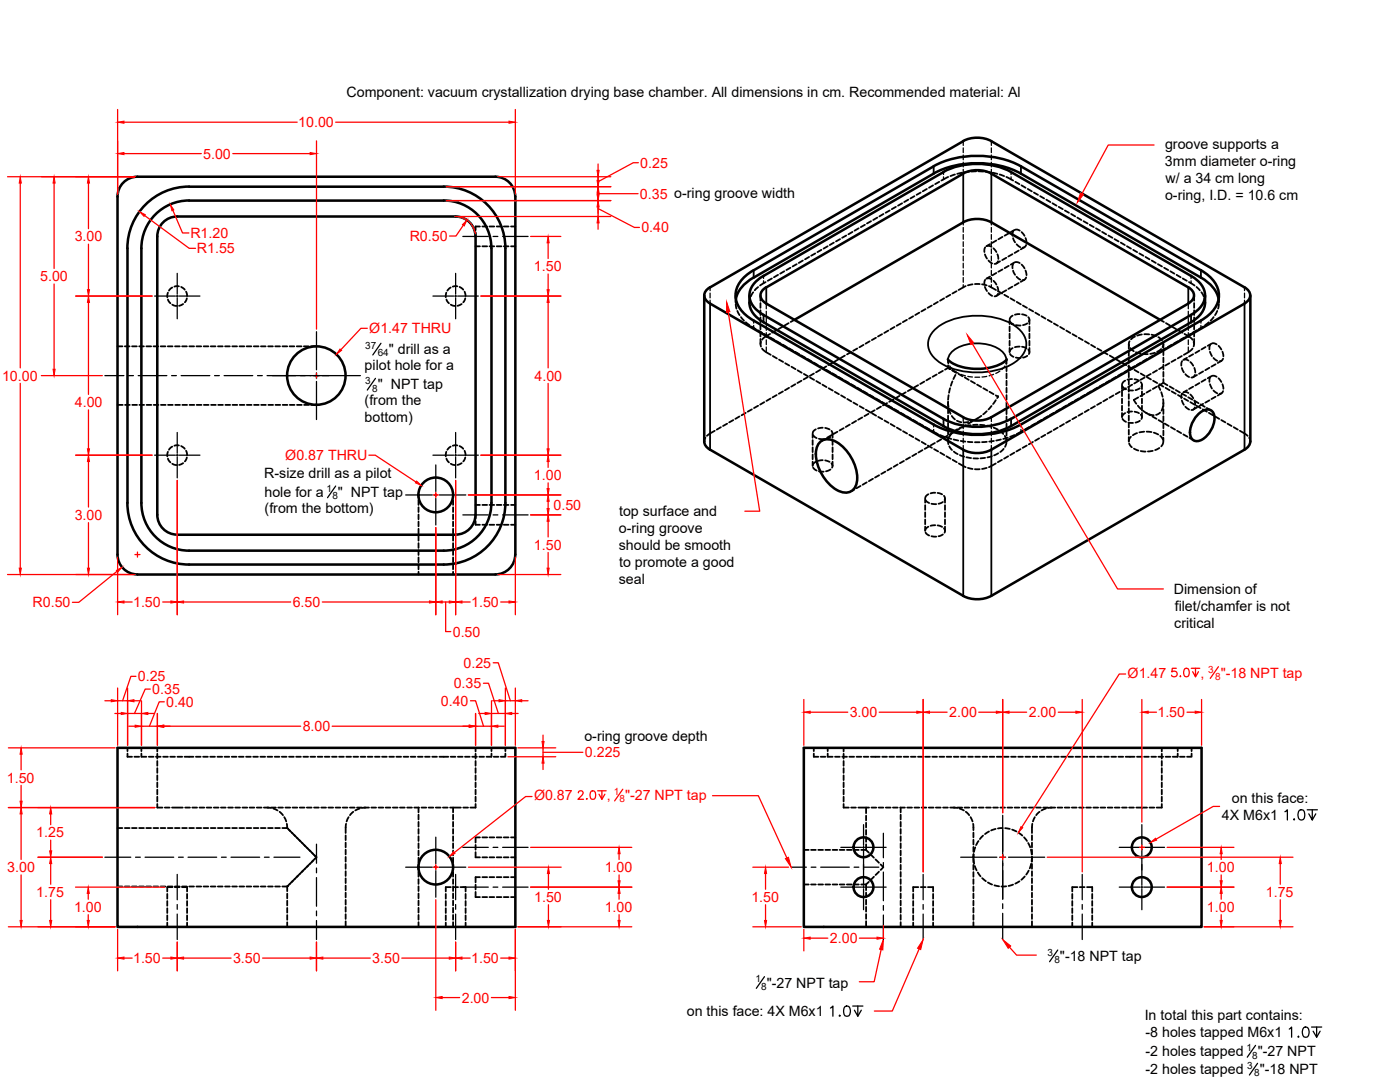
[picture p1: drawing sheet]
<svg xmlns="http://www.w3.org/2000/svg" width="279mm" height="216mm" viewBox="0 0 279 216" stroke-linecap="round" stroke-linejoin="round" font-family="sans-serif">
<defs><g id="words">
<g font-size="2.8">
<text x="69.2" y="19.3">Component: vacuum crystallization drying base chamber. All dimensions in cm. Recommended material: Al</text>
<text x="232.5" y="29.7">groove supports a</text>
<text x="232.5" y="33">3mm diameter o-ring</text>
<text x="232.5" y="39.9">o-ring, I.D. = 10.6 cm</text>
<text x="232.6" y="36.5">w/ a 34 cm long</text>
<text x="77.6" y="70.7">&quot; drill as a</text>
<text x="72.8" y="73.9">pilot hole for a</text>
<text x="75.4" y="77.7">&quot; NPT tap</text>
<text x="72.8" y="80.9">(from the</text>
<text x="72.8" y="84.3">bottom)</text>
<text x="52.7" y="95.4">R-size drill as a pilot</text>
<text x="52.8" y="99.2">hole for a</text>
<text x="67.4" y="99.2">&quot; NPT tap</text>
<text x="52.8" y="102.3">(from the bottom)</text>
<text x="123.5" y="106.4">o-ring groove</text>
<text x="123.5" y="103">top surface and</text>
<text x="123.5" y="109.8">should be smooth</text>
<text x="123.5" y="113.2">to promote a good</text>
<text x="123.5" y="116.6">seal</text>
<text x="234.3" y="118.6">Dimension of</text>
<text x="234.4" y="125.4">critical</text>
<text x="234.4" y="122">filet/chamfer is not</text>
<text x="116.6" y="147.9">o-ring groove depth</text>
<text x="245.8" y="160.2">on this face:</text>
<text x="243.9" y="163.6">4X M6x1</text>
<text x="211.5" y="191.7">&quot;-18 NPT tap</text>
<text x="153" y="197.1">&quot;-27 NPT tap</text>
<text x="137.1" y="202.8">on this face: 4X M6x1</text>
<text x="228.5" y="203.6">In total this part contains:</text>
<text x="228.6" y="207">-8 holes tapped M6x1</text>
<text x="228.6" y="210.8">-2 holes tapped</text>
<text x="228.6" y="214.4">-2 holes tapped</text>
<text x="251" y="210.8">&quot;-27 NPT</text>
<text x="251.4" y="214.4">&quot;-18 NPT</text>
</g>
<g font-size="2.8" fill="#f00">
<text x="59.5" y="25.4">10.00</text>
<text x="40.6" y="31.6">5.00</text>
<text x="127.8" y="33.5">0.25</text>
<text x="127.7" y="39.6">0.35 o-ring groove width</text>
<text x="38" y="47.5">R1.20</text>
<text x="128" y="46.4">0.40</text>
<text x="14.9" y="48.2">3.00</text>
<text x="39.3" y="50.5">R1.55</text>
<text x="81.8" y="48.1">R0.50</text>
<text x="8" y="56.1">5.00</text>
<text x="106.6" y="54.1">1.50</text>
<text x="73.7" y="66.5">Ø1.47 THRU</text>
<text x=".4" y="75.9">10.00</text>
<text x="106.7" y="75.9">4.00</text>
<text x="14.9" y="81.2">4.00</text>
<text x="56.9" y="91.8">Ø0.87 THRU</text>
<text x="106.6" y="95.8">1.00</text>
<text x="110.5" y="101.7">0.50</text>
<text x="14.9" y="103.7">3.00</text>
<text x="106.6" y="109.7">1.50</text>
<text x="6.5" y="121.2">R0.50</text>
<text x="26.6" y="121.1">1.50</text>
<text x="58.4" y="121.1">6.50</text>
<text x="94" y="121.1">1.50</text>
<text x="90.4" y="127">0.50</text>
<text x="27.5" y="136">0.25</text>
<text x="90.6" y="137.4">0.35</text>
<text x="92.5" y="133.2">0.25</text>
<text x="225" y="135.2">Ø1.47</text>
<text x="239.6" y="135.2">,</text>
<text x="243.6" y="135.2">&quot;-18 NPT tap</text>
<text x="30.4" y="138.5">0.35</text>
<text x="33.2" y="141.1">0.40</text>
<text x="88" y="140.8">0.40</text>
<text x="169.6" y="143.1">3.00</text>
<text x="189.4" y="143.1">2.00</text>
<text x="205.3" y="143.1">2.00</text>
<text x="231" y="143.1">1.50</text>
<text x="60.4" y="145.9">8.00</text>
<text x="116.7" y="151.1">0.225</text>
<text x="1.4" y="156.2">1.50</text>
<text x="106.6" y="159.7">Ø0.87</text>
<text x="121.1" y="159.7">,</text>
<text x="124.7" y="159.7">&quot;-27 NPT tap</text>
<text x="7.2" y="167.1">1.25</text>
<text x="1.5" y="174">3.00</text>
<text x="7.2" y="179">1.75</text>
<text x="106.6" y="180">1.50</text>
<text x="120.7" y="174">1.00</text>
<text x="149.9" y="180">1.50</text>
<text x="240.9" y="174">1.00</text>
<text x="252.6" y="179">1.75</text>
<text x="14.8" y="182">1.00</text>
<text x="120.7" y="182">1.00</text>
<text x="240.9" y="182">1.00</text>
<text x="165.6" y="188.2">2.00</text>
<text x="26.6" y="192.2">1.50</text>
<text x="46.5" y="192.2">3.50</text>
<text x="74.3" y="192.2">3.50</text>
<text x="94" y="192.2">1.50</text>
<text x="92.2" y="200">2.00</text>
</g>
<g font-size="2">
<text x="72.9" y="69.7">37</text>
<text x="75.4" y="71.1">64</text>
<text x="72.9" y="76.7">3</text>
<text x="74.3" y="78.1">8</text>
<text x="65.2" y="98.1">1</text>
<text x="66.3" y="99.6">8</text>
<text x="209" y="190.7">3</text>
<text x="150.8" y="196">1</text>
<text x="151.9" y="197.5">8</text>
<text x="210.4" y="192.2">8</text>
<text x="248.8" y="209.8">1</text>
<text x="248.9" y="213.3">3</text>
<text x="249.9" y="211.2">8</text>
<text x="250.3" y="214.8">8</text>
</g>
<g font-size="2" fill="#f00">
<text x="241.1" y="134.2">3</text>
<text x="242.5" y="135.7">8</text>
<text x="122.5" y="158.6">1</text>
<text x="123.6" y="160.1">8</text>
</g>
</g></defs>
<!-- layer: MD_Hidden -->
<g fill="none" stroke="#000" stroke-width=".36">
<path d="M181.3 39.8l-.9 .5M182.5 39.1l-.8 .5M183.7 38.4l-.8 .5M185 37.7l-.8 .5M186.2 37l-.8 .5M187.5 36.3l-.9 .4M189.2 35.3l-1.3 .7M190.6 34.8l-.9 .3M192 34.5l-1 .2M193.4 34.3l-1 .1M194.8 34.2h-1M195.3 34.2h.9"/>
<path d="M196.7 34.3l1 .1M198.1 34.5l1 .2M199.5 34.8l.9 .3M200.8 35.3l1.4 .7M202.6 36.3l.9 .4M203.9 37l.8 .5M205.1 37.7l.8 .5M206.3 38.4l.9 .5M207.6 39.1l.8 .5M208.8 39.8l.8 .5M33.5 58.4l-.1 .9M33.5 59.8l.5 .7"/>
<path d="M34.4 57.4l-.7 .6M35.7 57.1l-.9 .1M36.2 57.3l.7 .5M37.1 58.2l.2 .9M37.3 59.5l-.4 .8M89.1 58.4l-.1 .9M89.1 59.8l.5 .7M89.9 57.4l-.6 .6M91.3 57.1l-.9 .1M91.7 57.3l.8 .5M92.7 58.2l.2 .9M92.9 59.5l-.4 .8"/>
<path d="M94.9 46.4v.8M94.9 49.1h.9M95.8 45.2h-.9v.7M96.3 49.1h.9M96.3 45.2h.9M97.7 49.1h.9M97.7 45.2h.9M99.1 49.1h1M99.1 45.2h1M100.5 49.1h1M100.5 45.2h1M102 49.1h.8"/>
<path d="M102 45.2h.8M146.8 58.9v.5M146.8 59.9v.5M146.9 59.7l-.1 .5M149.7 59.6l-.1 .8M150.3 58.3l-.4 .8M151.3 57.3l-.7 .6M151.8 58.9v1.1M152.8 56.3l-1.1 .7M154.1 55.6l-.9 .4M155.3 54.8l-.8 .5M156.5 54.1l-.8 .5"/>
<path d="M157.8 53.4l-.9 .5M159 52.7l-.8 .5M160.2 52l-.8 .5M161.5 51.3l-.8 .5M162.7 50.6l-.8 .4M163.9 49.8l-.8 .5M165.2 49.1l-.8 .5M166.4 48.4l-.8 .5M167.7 47.7l-.9 .5M168.9 47l-.8 .5M170.1 46.3l-.8 .5M171.4 45.6l-.9 .4"/>
<path d="M172.6 44.9l-.8 .4M173.8 44.1l-.8 .5M175.1 43.4l-.8 .5M176.3 42.7l-.8 .5M177.6 42l-.9 .5M178.8 41.3l-.8 .4M180 40.6l-.8 .4M188.4 59.5l-.8 .5M189.7 58.8l-.9 .5M190.9 58.1l-.8 .5M192.7 57.1l-1.4 .8M194.1 56.7l-.9 .2"/>
<path d="M194.6 56.7h.9M196 56.7l.9 .2M196.6 50.8l.4 .8M196.6 57.2l.4 .9M196.6 49.4l-.1 .9M196.6 55.8l-.1 1M197 49.1l.9 .2M197 55.6l.9 .1M197.3 52l.7 .6M197.3 58.5l.7 .5M197.4 57.1l1.4 .8M197.6 48.7l-.7 .4"/>
<path d="M197.6 55.2l-.7 .4M198.3 49.6l.6 .7M198.3 56l.6 .8M198.8 48l-.8 .5M198.8 54.5l-.8 .4M199.1 50.7l.1 1M199.1 57.2l.1 .9M199.2 52.1l-.3 .5-.4 .1M199.2 58.6l-.3 .4-.4 .1M199.2 58.1l.8 .5M199.6 52.1l-.8 .5M199.6 58.6l-.8 .5"/>
<path d="M200.1 47.3l-.9 .5M200.1 53.8l-.9 .4M200.4 58.8l.9 .5M200.8 51.4l-.8 .5M200.8 57.9l-.8 .5M201.3 46.6l-.8 .4M201.3 53l-.8 .5M201.7 59.5l.8 .5M202.1 50.7l-.9 .5M202.1 57.2l-.9 .5M202.2 47.5l.4 .9M202.2 54l.4 .8"/>
<path d="M202.2 46.1l-.1 1M202.2 52.6l-.1 .9M202.5 45.9l-.8 .4M202.5 52.4l-.8 .4M202.6 45.8h.4l.5 .2M202.6 52.3l.9 .2M202.9 48.7l.7 .6M202.9 55.2l.7 .6M203.3 50l-.8 .5M203.3 56.5l-.8 .5M203.9 46.3l.6 .8M203.9 52.8l.6 .8"/>
<path d="M204.4 49.3l-.7 .5M204.4 55.8l-.7 .4M204.7 47.5l.2 .9M204.7 54l.2 .9M204.8 48.9l-.3 .4-.4 .1M204.8 55.4l-.3 .4-.4 .1M210 40.6l.9 .4M211.3 41.3l.8 .4M212.5 42l.8 .5M213.8 42.7l.8 .5M215 43.4l.8 .5M216.2 44.1l.9 .5"/>
<path d="M217.5 44.9l.8 .4M218.7 45.6l.8 .4M219.9 46.3l.9 .5M221.2 47l.8 .5M222.4 47.7l.8 .5M223.7 48.4l.8 .5M224.9 49.1l.8 .5M226.1 49.8l.8 .5M227.4 50.6l.8 .4M228.6 51.3l.8 .5M229.8 52l.9 .5M231.1 52.7l.8 .5"/>
<path d="M232.3 53.4l.9 .5M233.6 54.1l.8 .5M234.8 54.8l.8 .5M236 55.6l.9 .4M237.3 56.3l1.1 .7M238.3 58.9v1.1M238.8 57.3l.7 .6M239.8 58.3l.4 .8M240.4 59.6l.1 .8M243.2 59.7l.1 .5M243.3 58.9v.5M243.3 59.9v.5"/>
<path d="M23.5 69.1h.9M24.9 69.1h1M26.4 69.1h.9M27.8 69.1h.9M29.2 69.1h1M30.6 69.1h1M32.1 69.1h.9M33.5 69.1h.9M34.4 60.8l.9 .2M34.9 69.1h1M36.3 69.1h1M36.6 60.7l-.9 .3"/>
<path d="M37.8 69.1h.9M39.2 69.1h1M40.6 69.1h1M42.1 69.1h.9M43.5 69.1h1M44.9 69.1h1M46.4 69.1h.9M47.8 69.1h.9M49.2 69.1h1M50.7 69.1h.9M52.1 69.1h.9M53.5 69.1h1"/>
<path d="M54.9 69.1h1M56.4 69.1h.9M57.8 69.1h.9M59.2 69.1h1M60.6 69.1h1M62.1 69.1h1M90 60.8l.8 .2M92.1 60.7l-.8 .3M146.8 60.7l.2 .9M147.2 62l.4 .9M147.9 63.3l.6 .7M148.8 64.3l.8 .6"/>
<path d="M150 65.2l.8 .5M151.3 65.9l.8 .5M151.8 60.5v.9M151.8 61.9v1M151.8 63.3v1M151.8 64.8v.9M151.8 66.2v.9M151.8 67.6v1.1M151.9 68.2v1M152.1 69.6l.5 .4 1.2 .8M152.5 66.6l.8 .5M153.7 66.6l-1.1 .7-.5 .5"/>
<path d="M153.7 67.4l.9 .4M153.8 79.5l-.8 .5M154.2 71l.8 .5M154.9 65.9l-.8 .5M155 68.1l.8 .4M155 78.8l-.8 .5M155.5 71.8l.8 .4M156.2 65.2l-.9 .5M156.2 68.8l.8 .5M156.3 78.1l-.9 .5M156.7 72.5l.8 .4M157.4 64.5l-.8 .5"/>
<path d="M157.4 69.5l.9 .5M157.5 77.4l-.8 .5M157.9 73.2l.9 .5M158.6 63.8l-.8 .4M158.7 70.2l.8 .5M158.7 76.7l-.8 .5M159.2 73.9l.8 .5M159.9 70.9l.8 .5M160 76l-.9 .4M160.4 74.6l.8 .5M161.2 71.6l.8 .5M161.2 75.2l-.8 .5"/>
<path d="M161.6 75.3l.9 .5M162.4 72.3l.8 .5M162.4 74.5l-.8 .5M162.9 76l.8 .5M163.6 73.1l.9 .4M163.7 73.8l-.8 .5M164.1 76.8l.9 .4M164.9 73.8l.8 .5M164.9 73.1l-.8 .5M165.4 77.5l.8 .4M166.1 74.5l.8 .5M166.1 72.4l-.8 .5"/>
<path d="M166.6 78.2l.8 .5M167.3 75.2l.9 .5M167.4 71.7l-.8 .5M167.9 78.9l.8 .5M168.6 75.9l.8 .5M168.6 71l-.8 .4M169.1 79.6l.8 .5M169.8 76.6l.8 .5M169.9 70.3l-.9 .4M171 77.3l.9 .5M171.1 69.5l-.8 .5M172.3 78.1l.8 .4"/>
<path d="M172.3 68.8l-.8 .5M173.5 78.8l.8 .4M173.6 68.1l-.9 .5M174.8 79.5l.8 .5M174.8 67.4l-.8 .5M176 66.7l-.8 .4M177.3 66l-.8 .4M178.3 79.7l-.8 .5M178.5 65.2l-.8 .5M179.5 79l-.8 .5M179.8 64.5l-.9 .5M180.8 78.3l-.9 .5"/>
<path d="M181 63.8l-.8 .5M182 77.6l-.8 .4M182.2 63.1l-.8 .5M183.2 76.9l-.8 .4M183.5 62.4l-.9 .5M184.5 76.1l-.9 .5M184.7 61.7l-.8 .4M185.7 75.4l-.8 .5M185.9 61l-.8 .4M186.9 74.7l-.8 .5M187.2 60.2l-.8 .5M188.2 74l-.9 .5"/>
<path d="M189.2 71.7v.7M189.2 72.9v.5l-.6 .4M189.3 78.8l-.1 1M189.6 73.6l-.4-.2 .4 .3M189.6 77.4l-.2 1M190 73.9l.8 .5M190.1 73.9l.8 .5M190.1 76.1l-.3 .9M190.7 74.8l-.4 .8M191.3 74.6l.8 .5M192.5 75.3l.8 .5M193.8 76l.8 .5"/>
<path d="M195 76.8l.8 .4M196.2 77.5l.9 .4M197.5 78.2l.8 .5M198.7 78.9l.5 .2M198.7 79.8l-.5 .8M199.2 79.1l-.2 .3M199.2 79.1v.1M200.9 73.1v1M200.9 74.5v1M200.9 76v.9M200.9 77.4v.9M200.9 78.8v1"/>
<path d="M200.9 71.7v.9M201.5 63.8v.9M201.5 65.2v.9M201.5 66.6v.9M201.5 68v1M201.5 69.4v.9M201.6 64.1l.7 .6M201.6 70.6l.7 .6M202.1 63l-.4 .3-.2 .4M202.1 69.4l-.4 .4-.2 .3M202.7 64.9h1M202.7 71.4h1"/>
<path d="M202.9 60.2l.8 .5M203.5 62.7l-1 .1M203.5 69.2l-1 .1M204 62.7l.9 .3M204 69.2l.9 .3M204.1 61l.9 .4M205 64.5l-.8 .4M205 71l-.8 .4M205.2 63.3l.2 .5-.1 .4M205.2 69.8l.2 .5-.1 .4M205.4 61.7l.8 .4M205.4 63.8v.9"/>
<path d="M205.4 65.2v.9M205.4 66.6v.9M205.4 68v1M205.4 69.4v.9M206.6 62.4l.8 .5M207.8 63.1l.9 .5M209.1 63.8l.8 .5M210.3 64.5l.8 .5M211.6 65.2l.8 .5M212.8 66l.8 .4M214 66.7l.9 .4M215.3 67.4l.8 .5"/>
<path d="M215.3 79.5l-.8 .5M216.5 68.1l.8 .5M216.6 78.8l-.9 .4M217.7 68.8l.9 .5M217.8 78.1l-.8 .4M219 69.5l.8 .5M219 77.3l-.8 .5M220.2 70.3l.8 .4M220.3 76.6l-.9 .5M221 79.6l-.8 .5M221.5 71l.8 .4M221.5 75.9l-.8 .5"/>
<path d="M222.2 78.9l-.8 .5M222.7 71.7l.8 .5M222.7 75.2l-.8 .5M223.5 78.2l-.8 .5M223.9 76.8v.8M223.9 78.1v1M223.9 79.5v1M223.9 72.4l.9 .5M224 74.5l-.9 .5M224 77.1l.7 .6M224.6 75.9l-.5 .4-.2 .3M224.7 77.5l-.8 .4"/>
<path d="M225.2 73.1l.8 .5M225.2 77.8l.9 .1M225.2 73.8l-.8 .5M225.3 68.7v.9M225.3 70.1v.9M225.3 71.5v.9M225.3 72.9v1M225.3 74.3v1M225.3 75.8v.9M225.3 77.2v.9M225.3 78.6v1M225.4 68.1l-.1 .9"/>
<path d="M225.6 69.4l.7 .7M225.9 75.6l-.9 .2M226 76.8l-.9 .4M226.4 73.8l.8 .5M226.4 75.7l.9 .3M226.4 73.1l-.8 .4M226.5 67.2l-.8 .5M226.7 70.3l.9 .3M227.2 79.3l-.9 .5 .5 .8M227.2 76l-.8 .5M227.5 77.5l-.9 .4M227.6 74.5l.9 .5"/>
<path d="M227.7 76.3l.2 .5-.1 .3M227.7 72.3l-.8 .5M227.9 66.7l-1 .3M227.9 76.8v.8M227.9 78.1v1M227.9 79.5v1M228.1 70.6l1 .1M228.4 66.7h.9M228.4 78.6l-.8 .5M228.4 75.3l-.8 .5M228.9 75.2l.8 .5M228.9 71.6l-.8 .5"/>
<path d="M229.6 77.9l-.8 .4M229.7 74.6l-.9 .5M229.8 66.8l.9 .3M230.1 76l.8 .4M230.2 70.9l-.9 .5M230.5 70.4l-.9 .2M230.9 77.2l-.8 .4M230.9 73.9l-.8 .5M231.2 67.3l.7 .6M231.2 77l.4 .8M231.4 76.7l.8 .5M231.4 70.2l-.8 .5"/>
<path d="M231.5 63.8l.8 .4M231.7 69.6l-.8 .6M231.8 78.3l.2 .9M232.1 68.3l.1 .5-.2 .5M232.1 79.6l.1 1M232.1 73.2l-.8 .5M232.2 76.4l-.9 .5M232.2 76.4l.8 .5M232.2 68.7v.7M232.2 69.9v1M232.2 71.4v.9M232.2 72.8v.9"/>
<path d="M232.2 74.2v1M232.2 75.6v.8M232.6 77.4l.8 .5M232.6 69.5l-.8 .5M232.7 64.5l.8 .5M233.4 72.5l-.8 .4M233.4 77.1l.9 .5M233.8 78.1l.9 .5M233.9 68.8l-.9 .5M233.9 65.2l.8 .5M234.6 71.8l-.8 .4M234.7 77.8l.8 .5"/>
<path d="M235.1 78.8l.8 .5M235.1 68.1l-.8 .4M235.2 65.9l.8 .5M235.9 79.9l.4 .9M235.9 73.4l.4 .9M235.9 71l-.9 .5M235.9 78.5l.8 .5M235.9 78.5l-.1 .9M235.9 72.1l-.1 .9M236.3 78.3l.4-.1 .5 .2M236.3 71.8l.4-.1 .5 .2M236.3 79.5l.8 .5"/>
<path d="M236.3 67.4l-.8 .4M236.4 66.6l1.1 .7 .5 .5M236.6 74.7l.7 .5M236.9 77.9l-.7 .4M236.9 71.4l-.7 .4M237.1 79.3l.9 .4M237.6 78.7l.5 .8M237.6 72.2l.5 .8M237.6 66.6l-.8 .5M238 69.6l-.5 .4-1.2 .8M238.1 77.2l-.8 .4M238.1 70.7l-.8 .4"/>
<path d="M238.2 68.2v.9M238.3 60.5v.9M238.3 61.9v1M238.3 63.3v1M238.3 64.8v.9M238.3 66.2v.9M238.3 67.6v1.1M238.4 79.9l.1 .9M238.4 73.4l.1 .9M238.4 80l.8 .5M238.5 74.8l-.1 .1a.62 .62 0 0 1-.6 .4M238.8 65.9l-.8 .5"/>
<path d="M238.9 74.8l-.8 .4M239.4 76.4l-.9 .5M239.4 70l-.9 .4M240.1 65.2l-.9 .5M240.1 74.1l-.8 .5M240.6 75.7l-.8 .5M240.6 69.2l-.8 .5M241.2 64.3l-.7 .6M241.4 79.9l-.9 .4M241.4 73.4l-.9 .5M241.5 76.7l.4 .8M241.5 70.2l.4 .9"/>
<path d="M241.5 75.3l-.1 .9M241.5 68.8l-.1 .9M241.8 75.1l-.8 .4M241.8 68.6l-.8 .4M241.9 75h.4l.5 .2M241.9 68.5h.4l.5 .2M242.2 77.9l.7 .6M242.2 71.4l.7 .6M242.2 63.3l-.6 .7M242.6 79.2l-.8 .4M242.6 72.7l-.8 .5M242.9 62l-.4 .9"/>
<path d="M243.2 75.5l.6 .7M243.2 69l.6 .7M243.2 60.7l-.1 .9M243.8 78.5l-.8 .4M243.8 72l-.8 .4M244 76.7l.2 .9M244 70.2l.2 .9M244.1 78l-.3 .5-.4 .1M244.1 71.6l-.3 .4-.4 .1M23.5 80.8h1M25 80.8h.9M26.4 80.8h.9"/>
<path d="M27.8 80.8h1M29.3 80.8h.9M30.7 80.8h.9M32.1 80.8h1M33.5 90.1l-.1 1M33.5 91.5l.5 .8M33.5 80.8h1M34.4 89.1l-.7 .6M34.4 92.5l.9 .3M35 80.8h.9M35.7 88.9h-.9M36.2 89l.7 .6"/>
<path d="M36.4 80.8h.9M36.6 92.4l-.9 .4M37.1 89.9l.2 .9M37.3 91.3l-.4 .8M37.8 80.8h1M39.2 80.8h1M40.7 80.8h.9M42.1 80.8h1M43.5 80.8h1M45 80.8h.9M46.4 80.8h.9M47.8 80.8h1"/>
<path d="M49.3 80.8h.9M50.7 80.8h.9M52.1 80.8h1M53.6 80.8h.9M55 80.8h.9M56.4 80.8h1M57.8 80.8h1M59.3 80.8h.9M60.7 80.8h.9M62.1 80.8h1M83.5 98.8v.5M83.5 99.8v1"/>
<path d="M89.1 90.1l-.1 1M89.1 91.5l.5 .8M89.9 89.1l-.6 .6M90 92.5l.8 .3M90.4 98.8v.5M90.4 99.8v1M91.3 88.9h-.9M91.7 89l.8 .6M92.1 92.4l-.8 .4M92.7 89.9l.2 .9M92.9 91.3l-.4 .8M140.8 87.4l-.3 .7"/>
<path d="M142.6 86l-1.5 1M143.9 85.2l-.9 .5M145.1 84.5l-.8 .5M146.3 83.8l-.8 .5M147.6 83.1l-.9 .5M148.8 82.4l-.8 .5M150.1 81.7l-.9 .4M151.3 81l-.8 .4M152.5 80.2l-.8 .5M162.2 86.5v.9M162.2 87.8v1M162.2 89.3v.9"/>
<path d="M162.2 90.7v.9M162.2 92.1v.9M162.3 86.8l.7 .6M162.3 93.3l.7 .6M162.8 85.7l-.4 .3-.2 .4M162.8 92.1l-.4 .4-.2 .3M163.4 87.5l1 .1M163.4 94l1 .1M164.2 85.3l-.9 .2M164.2 91.8l-.9 .2M164.7 85.4l.9 .3M164.7 91.9l.9 .3"/>
<path d="M164.7 87.6l-.6 .3M165.7 87.2l-.9 .4M165.7 93.7l-.9 .3M165.9 86.8l-.8 .5M165.9 86l.3 .5-.1 .3M165.9 92.5l.3 .4-.1 .4M166.2 86.5v.9M166.2 87.8v1M166.2 89.3v.9M166.2 90.7v.9M166.2 92.1v.9M167.1 86.1l-.8 .5"/>
<path d="M168.4 85.4l-.8 .5M169.6 84.7l-.8 .5M170.3 80.3l.8 .5M170.5 97.7l-.6 .3M170.9 84l-.9 .5M171.6 81l.8 .5M171.7 97l-.8 .4M172.1 83.3l-.8 .5M172.8 81.7l.8 .5M173 96.2l-.9 .5M173.3 82.6l-.8 .4M174 82.5l.9 .5"/>
<path d="M174.2 95.5l-.8 .5M174.6 81.9l-.9 .4M175.3 83.2l.8 .5M175.5 94.8l-.9 .5M175.8 81.1l-.8 .5M176 80.2l.8 .5M176.5 83.9l.8 .5M176.7 94.1l-.8 .5M177 80.4l-.8 .5M177.2 80.9l.9 .5M177.7 84.6l.9 .5M177.9 93.4l-.8 .5"/>
<path d="M178.5 81.6l.8 .5M179 85.3l.8 .5M179.2 92.7l-.8 .5M179.7 82.4l.9 .4M180.2 86l.8 .5M180.4 92l-.8 .4M181 83.1l.8 .4M181.5 86.8l.8 .4M181.6 91.2l-.8 .5M182.2 83.8l.8 .5M182.7 87.5l.8 .4M182.9 90.5l-.8 .5"/>
<path d="M183.4 84.5l.9 .5M183.9 88.2l.9 .5M184.1 89.8l-.8 .5M184.6 99.5v.8M184.7 85.2l.8 .5M184.7 99.8l.7 .6M185.2 88.9l.8 .5M185.3 98.6l-.5 .4-.1 .3M185.4 89.1l-.9 .5M185.9 85.9l1.3 .7M186.4 89.6l.8 .5M186.6 88.4l-.8 .5"/>
<path d="M186.6 98.3l-.9 .1M187.1 98.4l.9 .2M187.6 86.8l.9 .4M187.6 90.3l.9 .5M187.8 87.7l-.8 .5M188.4 98.9l.2 .5-.1 .4M188.6 99.5v.8M188.9 91l.8 .5M188.9 87.3l1 .3M189.1 87l-.9 .4M189.2 80.3l.1 .9M189.2 80.1v.9"/>
<path d="M189.2 81.5v1M189.2 82.9v1M189.2 84.4v.9M189.2 85.8v.9M189.2 87.2v.9M189.3 87.7v.9M189.4 81.7l.3 .9M189.4 89l.6 .8M189.9 86.5l-.5 .7M189.9 83l.7 .7M190.1 91.8l.8 .4M190.3 87.7l.9 .2"/>
<path d="M190.3 86.3l-.8 .4M190.4 90.1l.7 .5M191 83.9l.9 .4M191.1 85.7l-.8 .5M191.3 92.5l1.4 .7M191.5 85.5l-.8 .5M191.6 90.8l.8 .3M191.7 88l1 .1M192.4 85.1l-.9 .3M192.8 84.8l-.8 .5M192.9 91.2l.9 .2M193.1 88.2h1"/>
<path d="M193.2 93.4l.9 .2M193.3 84.2l-1 .1M193.7 84.8l-.9 .2M194 84.1l-.8 .5M194.3 91.5h.9M194.6 93.6h.9M194.6 88.2h.9M194.6 83.7l-.8 .4M195.1 84.8h-.9M195.6 84.8l.9 .1M195.9 83l-1.5 .9M196.6 91.4l-.9 .1"/>
<path d="M196.9 93.4l-.9 .2M196.9 82l-.7 .7M196.9 88.2h-.9M197 84.9l.9 .3M197.9 81l-.6 .7M198 91l-.9 .3M198.3 85.3l.9 .4M198.4 88l-1 .1M198.7 92.5l-1.3 .7M199.2 90.4l-.8 .5M199.5 86l.7 .6M199.7 87.7l-.9 .2"/>
<path d="M200 91.8l-.9 .4M200.3 89.6l-.7 .6M200.5 87l.4 .8M200.9 88.3l-.3 .9M200.9 80.2v1M200.9 81.7v.9M200.9 83.1v1M200.9 84.5v1M200.9 86v.9M200.9 87.4v.7M201.1 87.3l-.9 .3M201.2 91l-.8 .5"/>
<path d="M202.4 90.3l-.8 .5M202.5 86.8l-.9 .4M203.7 89.6l-.9 .5M204.2 85.9l-1.3 .7M204.9 88.9l-.8 .5M205.4 85.2l-.8 .5M206.1 88.2l-.8 .5M206.7 84.5l-.9 .5M207.4 87.5l-.8 .4M207.9 83.8l-.8 .5M208.6 86.8l-.8 .4M209.1 83.1l-.8 .4"/>
<path d="M209.9 86l-.9 .5M210.4 82.4l-.9 .4M211.1 85.3l-.8 .5M211.6 81.6l-.8 .5M212.3 84.6l-.8 .5M212.8 80.9l-.8 .5M213.6 83.9l-.9 .5M214.1 80.2l-.8 .5M214.8 83.2l-.8 .5M216 82.5l-.8 .5M217.3 81.7l-.8 .5M218.5 81l-.8 .5"/>
<path d="M219.8 80.3l-.9 .5M223.9 81v.9M223.9 82.4v.8M224 83.6l.7 .6M224.6 82.4l-.7 .7M225.2 84.3l.9 .1M225.3 80.1v.9M225.3 81.5v.9M225.3 82.9v1M225.3 84.3v1M225.3 85.8v.9M225.3 87.2v.9"/>
<path d="M225.3 88.5l.6 .7M225.7 87.1l-.4 .9M225.9 82.1l-.9 .1M226.3 89.5l.9 .4M226.4 82.1l.9 .3M226.9 86.4l-.8 .4M227.1 80.9l.6 .7M227.5 83.9l-.9 .4M227.6 90l1 .1M227.7 82.7l.2 .5-.1 .4M227.9 81v.9M227.9 82.4v.8"/>
<path d="M228.1 81.9l.8 .6M228.3 86.1l-.9 .2M228.7 82.4l.9 .5M228.8 86.1l1 .1M229.3 82.7l1 .1M230 83.1l.8 .5M230.1 90l-1 .1M230.3 86.3l.9 .4M231.2 83.8l.8 .5M231.4 89.4l-.9 .4M231.5 82.3l-.8 .5M231.5 87l.6 .7"/>
<path d="M232.1 81l-.3 .9M232.2 88.2l-.4 .9M232.2 80.4v.8M232.2 81.6v1M232.2 83.1v.9M232.2 84.5v.9M232.2 85.9v1M232.2 87.4v.7M232.4 84.5l.9 .5M233.7 85.2l.8 .5M234.9 86l.8 .4M236.2 86.7l.8 .4"/>
<path d="M236.6 81.2l.7 .5M237.4 87.4l.8 .5M237.6 80.2l.8 .5M238.5 81.3l-.1 .1a.62 .62 0 0 1-.6 .4M238.8 81l.8 .4M238.9 81.3l-.8 .4M239.6 80.7l.8 .5M240 81.7l.9 .4M240.1 80.6l-.8 .5M240.8 81.4l.9 .5M241.3 82.4l.8 .5M242.5 83.1l.8 .5"/>
<path d="M243.7 83.8l.9 .5M245 84.5l.8 .5M246.2 85.2l.8 .5M247.4 86l1.6 1M249.3 87.4l.2 .7M83.5 101.2v1M83.5 102.7v.9M83.5 104.1v.9M83.5 105.5v1M83.5 106.9v1M83.5 108.4v.9M83.5 109.8v.9"/>
<path d="M83.5 111.2v1M83.5 112.6v1M83.5 114.1v.5M90.4 101.2v1M90.4 102.7v.9M90.4 104.1v.9M90.4 105.5v1M90.4 106.9v1M90.4 108.4v.9M90.4 109.8v.9M90.4 111.2v1M90.4 112.6v1"/>
<path d="M90.4 114.1v.5M94.9 104v.7h.9M94.9 102.7v.8M94.9 100.8h.9M96.3 104.7h.9M96.3 100.8h.9M97.7 104.7h.9M97.7 100.8h.9M99.1 104.7h1M99.1 100.8h1M100.5 104.7h1M100.5 100.8h1"/>
<path d="M102 104.7h.8M102 100.8h.8M184.6 100.8v.9M184.6 102.2v1M184.6 103.7v.9M184.6 105.1v.8M184.7 106.3l.7 .5M185.3 105.1l-.5 .3-.1 .4M185.9 100.5l.9 .1M185.9 107l.9 .1M186.6 104.8l-.9 .1M187.1 104.8l.9 .3"/>
<path d="M188.2 100.2l-.9 .3M188.2 106.6l-.9 .4M188.4 105.4l.2 .5-.1 .4M188.6 100.8v.9M188.6 102.2v1M188.6 103.7v.9M188.6 105.1v.8M25.4 150.4v.6h1M25.4 149.2v.7M26.8 151h1M28.2 150.4l.1 .6h.9M28.2 149.2v.7"/>
<path d="M29.7 151h.9M31.1 151h1M31.4 149.2v.7M31.4 150.4v1M31.4 151.8v1M31.4 153.3v.9M31.4 154.7v1M31.4 156.1v1M31.4 157.6v.9M31.4 159v.9M32.6 151h.9M34 151h.9"/>
<path d="M35.4 151h1M36.8 151h1.8M39.1 151h.9M40.5 151h1M42 151h.9M43.4 151h.9M44.8 151h1M46.2 151h1M47.7 151h.9M49.1 151h1M50.5 151h1M52 151h.9"/>
<path d="M53.4 151h.9M54.8 151h1M56.2 151h1M57.7 151h.9M59.1 151h.9M60.5 151h1M62 151h.9M63.4 151h.9M64.8 151h1M66.3 151h.9M67.7 151h.9M69.1 151h1"/>
<path d="M70.5 151h1M72 151h.9M73.4 151h.9M74.8 151h1M76.2 151h1M77.7 151h.9M79.1 151h1M80.5 151h1M82 151h.9M83.4 151h.9M84.8 151h1M86.3 151h.9"/>
<path d="M87.7 151h1.8M89.9 151h1M91.4 151h.9M92.8 151h.9M94.2 151h1M94.9 149.2v.7M94.9 150.4v1M94.9 151.8v1M94.9 153.3v.9M94.9 154.7v1M94.9 156.1v1M94.9 157.6v.9"/>
<path d="M94.9 159v.9M95.7 151h.9M97.1 151h.9M98.1 149.2v.7M98.1 150.4v.6M98.5 151h1M100.9 150.4v.6h-1M100.9 149.2v.7M162.4 150.4v.6h.9M162.4 149.2v.7M163.8 151h.9M165.2 149.2v.7"/>
<path d="M165.2 150.4v.6M165.2 151h1M166.6 151h1M168.1 151h.9M168.4 149.2v.7M168.4 150.4v1M168.4 151.8v1M168.4 153.3v.9M168.4 154.7v1M168.4 156.1v1M168.4 157.6v.9M168.4 159v.9"/>
<path d="M169.5 151h1M170.9 151h1M172.4 151h.9M173.8 151h1.8M176.1 151h.9M177.5 151h.9M178.9 151h1M180.3 151h1M181.8 151h.9M183.2 151h1M184.6 151h1M186.1 151h.9"/>
<path d="M187.5 151h.9M188.9 151h1M190.4 151h.9M191.8 151h.9M193.2 151h1M194.6 151h1M196.1 151h.9M197.5 151h.9M198.9 151h1M200.3 151h1M201.8 151h.9M203.2 151h1"/>
<path d="M204.6 151h1M206.1 151h.9M207.5 151h.9M208.9 151h1M210.4 151h.9M211.8 151h.9M213.2 151h1M214.6 151h1M216.1 151h.9M217.5 151h.9M218.9 151h1M220.3 151h1"/>
<path d="M221.8 151h.9M223.2 151h1M224.6 151h1.8M226.9 151h1M228.3 151h1M229.8 151h.9M231.2 151h.9M231.9 149.2v.7M231.9 150.4v1M231.9 151.8v1M231.9 153.3v.9M231.9 154.7v1"/>
<path d="M231.9 156.1v1M231.9 157.6v.9M231.9 159v.9M232.6 151h1M234 151h1M235 149.2v.7M235 150.4v.6M235.5 151h.9M237.8 150.4v.6h-.9M237.8 149.2v.7M23.5 165.2h.9M23.5 176.9h.9"/>
<path d="M24.9 165.2h1M24.9 176.9h1M26.3 165.2h1M26.3 176.9h1M27.8 165.2h.9M27.8 176.9h.9M29.2 165.2h.9M29.2 176.9h.9M30.6 165.2h1M30.6 176.9h1M31.4 160.4v.7h1M32 165.2h1"/>
<path d="M32 176.9h1M32.9 161.1h.9M33.4 178.4v.9M33.4 179.8v.9M33.5 165.2h.9M33.5 176.9h.9M34.3 161.1h2.2M34.4 177h-1v.9M34.9 177h.9M34.9 165.2h1M34.9 176.9h1M36.3 177h1v.9"/>
<path d="M36.3 165.2h1M36.3 176.9h1M37 161.1h.9M37.3 178.4v.9M37.3 179.8v.9M37.8 165.2h.9M37.8 176.9h.9M38.4 161.1h.9M39.2 165.2h1M39.2 176.9h1M39.8 161.1h1M40.6 165.2h1"/>
<path d="M40.6 176.9h1M41.2 161.1h1M42.1 165.2h.9M42.1 176.9h.9M42.7 161.1h.9M43.5 165.2h.9M43.5 176.9h.9M44.1 161.1h.9M44.9 165.2h1M44.9 176.9h1M45.5 161.1h1M46.3 165.2h1"/>
<path d="M46.3 176.9h1M46.9 161.1h1M47.8 165.2h.9M47.8 176.9h.9M48.4 161.1h.9M49.2 165.2h.9M49.2 176.9h.9M49.8 161.1h1M50.6 165.2h1M50.6 176.9h1M51.2 161.1h1M52 165.2h1"/>
<path d="M52 176.9h1M52.7 161.1h.9M53.3 161.1l.8 .1M53.5 165.2h.9M53.5 176.9h.9M54.1 161.1h1M54.5 161.3l.9 .4M54.9 165.2h1M54.9 176.9h1M55.5 161.1h1M55.8 162l.7 .7M56.3 176.9h1v.9"/>
<path d="M56.7 163l.4 .9M57 161.1h.9M57.2 164.4l.1 .8h-1M57.3 178.3v1M57.3 179.7v1M57.4 165.3l.5 .5M57.7 165.6l.7 .7M57.8 176.4l-.5 .5 .2-.2M58.3 166.2l.6 .7M58.4 161.1h.9M58.5 175.7l-.7 .7M58.7 166.6l.7 .7"/>
<path d="M58.9 175.3l-.7 .7M59.3 167.2l.7 .7M59.5 174.7l-.7 .7M59.7 167.6l.7 .7M59.8 161.1h1M59.9 174.3l-.7 .7M60.3 168.2l.7 .7M60.5 173.7l-.7 .7M60.7 168.6l.7 .7M60.9 173.3l-.7 .7M61.2 161.1h1M61.3 169.2l.7 .7"/>
<path d="M61.5 172.7l-.7 .7M61.7 169.7l.7 .6M61.9 172.3l-.7 .7M62.3 170.2l.7 .7M62.5 171.7l-.7 .7M62.7 161.1h.9M62.8 170.7l.3 .3v.2l-.3 .2M62.9 171.3l-.7 .7M64.1 161.1h1M65.5 161.1h1M67 161.1h.9M68.4 161.1h.9"/>
<path d="M69 166.7v.9M69 168.1v1M69 169.5v1M69 171v.9M69 172.4v1M69 173.8v1M69 175.3v.9M69 176.7v1M69 178.1v1M69 179.6v.9M69.1 164.4l-.1 1.8M69.6 163l-.4 .9"/>
<path d="M69.8 161.1h1M70.5 162l-.6 .7M71.2 161.1h1M71.8 161.3l-.9 .4M72.7 161.1h.9M73 161.1l-.8 .1M74.1 161.1h1M75.5 161.1h1M77 161.1h.9M78.4 161.1h1M79.8 161.1h1M81.3 161.1h.9"/>
<path d="M82.7 161.1h.9M83.5 161.1v1M83.5 162.6v.9M83.5 164v1M83.5 165.4v1M83.5 166.9v.9M83.5 168.3v.9M83.5 169.7v1M83.5 171.1v1M83.5 172.6v.9M83.5 174v.9M83.5 175.4v1"/>
<path d="M83.5 176.8v1M83.5 178.3v.9M83.5 179.7v1M84.1 161.1h1M85.5 161.1h1M87 161.1h.9M88.4 161.1h.9M89 178.4v.9M89 179.8v.9M89.8 161.1h2.2M90 177h-1v.9M90.4 161.1v1"/>
<path d="M90.4 162.6v.9M90.4 164v1M90.4 165.4v1M90.4 166.9v.9M90.4 168.3v.9M90.4 169.7v1M90.4 171.1v1M90.4 172.6v.9M90.4 174v.9M90.4 175.4v1M90.4 176.8v1M90.4 178.3v.9"/>
<path d="M90.4 179.7v1M90.5 177h.9M91.9 177h1v.9M92.5 161.1h.9M92.9 178.4v.9M92.9 179.8v.9M94.9 178v1h.9M94.9 176.5v1M94.9 170v1.1h.9M94.9 168.6v.9M94.9 160.4v.7h-1M95.8 175h-.9v1.1"/>
<path d="M95.8 167.1h-.9v1M96.3 179h.9M96.3 175h.9M96.3 171.1h.9M96.3 167.1h.9M97.7 179h.9M97.7 175h.9M97.7 171.1h.9M97.7 167.1h.9M99.1 179h1M99.1 175h1M99.1 171.1h1"/>
<path d="M99.1 167.1h1M100.5 179h1M100.5 175h1M100.5 171.1h1M100.5 167.1h1M102 179h.8M102 175h.8M102 171.1h.8M102 167.1h.8M160.4 169.6h1M160.4 176.5h1M161.9 169.6h.9"/>
<path d="M161.9 176.5h.9M163.3 169.6h1M163.3 176.5h1M164.7 169.6h1M164.7 176.5h1M166.2 169.6h.9M166.2 176.5h.9M167.6 169.6h.9M167.6 176.5h.9M168.4 160.4v.7h1M169 169.6h1M169 176.5h1"/>
<path d="M169.9 161.1h.9M170.4 169.6h1M170.4 176.5h1M171.3 161.1h2.1M171.9 169.6h.9M171.9 176.5h.9M172.8 169.6l.6 .5M172.8 161.1v1.2M172.8 162.8v.9M172.8 164.2v.9M172.8 165.6v1M172.8 167v1"/>
<path d="M172.8 168.5v1.1M172.8 176.5v1.1M172.8 178.1v.9M172.8 179.5v1M173.4 176l-.6 .5M173.7 170.5l.7 .7M173.9 161.1h1M174.4 174.9l-.7 .7M174.7 171.5l.7 .7M175.3 161.1h1M175.4 173.9l-.7 .7M175.7 172.5l.6 .5-.6 .6"/>
<path d="M176.8 161.1h.9M178.2 161.1h1M179.6 161.1h1M179.7 161.1v1M179.7 162.6v.9M179.7 164v1M179.7 165.4v1M179.7 166.9v.9M179.7 168.3v.9M179.7 169.7v1M179.7 171.1v1M179.7 172.6v.9"/>
<path d="M179.7 174v.9M179.7 175.4v1M179.7 176.8v1M179.7 178.3v.9M179.7 179.7v1M181.1 161.1h.9M182.2 178.4v.9M182.2 179.8v.9M182.5 161.1h1M183.3 177h-1.1v.9M183.8 177h.9M183.9 161.1h1"/>
<path d="M185.2 177h1v.9M185.4 161.1h.9M186.2 178.4v.9M186.2 179.8v.9M186.8 161.1h.9M188.2 161.1h1M189.6 161.1h1M190.3 161.1l.7 .1M191.1 161.1h.9M191.5 161.3l.9 .4M192.5 161.1h.9M192.7 162l.7 .7"/>
<path d="M193.7 163l.4 .9M193.9 161.1h1M194.2 164.4l.1 1.3M194.3 166.1v1M194.3 167.6v.9M194.3 169v.9M194.3 170.4v1.7M194.3 172.6v.9M194.3 174v1M194.3 175.4v1M194.3 176.9v.9M194.3 178.3v.9"/>
<path d="M194.3 179.7v1M194.3 171.4l.1 .9M194.3 170.5v.5M194.5 172.8l.4 .9M194.6 169.1l-.2 .9M195.1 174.1l.6 .8M195.3 167.8l-.5 .8M195.3 161.1h1M196 175.2l.7 .6M196.2 166.7l-.6 .7M196.8 161.1h.9M197.1 176.1l.9 .4"/>
<path d="M197.4 165.9l-.8 .5M198.2 161.1h1M198.5 176.7l.9 .1M198.7 165.4l-.9 .3M199.6 161.1h1M200.1 165.2l-.9 .1M200.6 165.2l.9 .2M200.8 176.8l-.9 .1M201.1 161.1h.9M202 165.5l.9 .4M202.2 176.5l-.9 .3M202.5 161.1h.9"/>
<path d="M203.3 166.2l.7 .5M203.5 175.9l-.9 .4M203.9 161.1h1M204.4 167.1l.6 .7M204.5 174.9l-.7 .7M205.2 168.2l.4 .9M205.3 173.7l-.5 .8M205.3 161.1h1M205.7 169.5l.2 1M205.8 172.4l-.3 .9M206 170.9l-.1 1M206 166.7v.9"/>
<path d="M206 168.1v1M206 169.5v1M206 171v.9M206 172.4v1M206 173.8v1M206 175.3v.9M206 176.7v1M206 178.1v1M206 179.6v.9M206 164.4v1.8M206.5 163l-.4 .9M206.8 161.1h.9"/>
<path d="M207.5 162l-.7 .7M208.2 161.1h.9M208.7 161.3l-.8 .4M209.6 161.1h1M209.9 161.1l-.7 .1M211.1 161.1h.9M212.5 161.1h.9M213.9 161.1h1M214 178.4v.9M214 179.8v.9M215 177h-1v.9M215.3 161.1h1"/>
<path d="M215.5 177h1M216.8 161.1h.9M216.9 177h1.1v.9M218 178.4v.9M218 179.8v.9M218.2 161.1h1M219.6 161.1h1M221.1 161.1h.9M222.5 161.1h.9M223.9 161.1h1M225.3 161.1h1M226.8 161.1h2.1"/>
<path d="M229.4 161.1h1M231.9 160.4v.7h-1.1M33.4 181.2v1M33.4 182.6v1M33.4 184.1v.9M37.3 181.2v1M37.3 182.6v1M37.3 184.1v.9M57.3 181.2v.9M57.3 182.6v.9M57.3 184v1M69 181v.9"/>
<path d="M69 182.4v1M69 183.8v1.2M83.5 181.1v1M83.5 182.6v.9M83.5 184v1M89 181.2v1M89 182.6v1M89 184.1v.9M90.4 181.1v1M90.4 182.6v.9M90.4 184v1M92.9 181.2v1"/>
<path d="M92.9 182.6v1M92.9 184.1v.9M172.8 181v.9M172.8 182.4v.9M172.8 183.8v1.2M179.7 181.1v1M179.7 182.6v.9M179.7 184v1M182.2 181.2v1M182.2 182.6v1M182.2 184.1v.9M186.2 181.2v1"/>
<path d="M186.2 182.6v1M186.2 184.1v.9M194.3 181.1v1M194.3 182.6v.9M194.3 184v1M206 181v.9M206 182.4v1M206 183.8v1.2M214 181.2v1M214 182.6v1M214 184.1v.9M218 181.2v1"/>
<path d="M218 182.6v1M218 184.1v.9"/>
</g>
<!-- layer: MD_Visible -->
<g fill="none" stroke="#000" stroke-width=".51">
<path d="M23.5 39.2v71.4a4 4 0 0 0 3.9 4M37.7 37.2a12.3 12.3 0 0 0-12.3 12.4v50.7a12.3 12.3 0 0 0 12.3 12.3h50.9a12.3 12.3 0 0 0 12.3-12.3v-50.7a12.3 12.3 0 0 0-12.3-12.4M37.7 37.3h50.9M98.9 35.3a4 4 0 0 1 3.9 3.9M98.9 35.3h-71.5a4 4 0 0 0-3.9 3.9M102.8 39.2v71.4a4 4 0 0 1-3.9 4M186.3 33.2a19.2 19.2 0 0 1 17.4 0M186.3 34.6a19.2 19.2 0 0 1 17.4 0M186.3 33.2l-35.9 20.7M186.3 34.6l-35.9 20.8M192.2 28.1a6.2 6.2 0 0 1 5.6 0M192.2 28.2l-50.5 29.1a1.73 1.73 0 0 0-1.1 1.6 1.73 1.73 0 0 0 1.1 1.7l50.5 29.1a6.2 6.2 0 0 0 5.6 0l50.6-29.1a1.74 1.74 0 0 0 1.1-1.7 1.74 1.74 0 0 0-1.1-1.6l-50.6-29.1"/>
<path d="M203.8 33.2l35.9 20.7a5.8 5.8 0 0 1 3.5 5.9 6.5 6.5 0 0 1-3.5 4.2l-35.9 20.7M203.8 34.6l35.9 20.8a6.6 6.6 0 0 1 3.5 4.3M31.4 47.2v55.5a4 4 0 0 0 4 4M31.4 42.4a9.3 9.3 0 0 1 6.3-2.4h50.9a9.5 9.5 0 0 1 9.5 9.5v50.8a9.5 9.5 0 0 1-9.5 9.6h-50.9a9.5 9.5 0 0 1-9.5-9.5v-50.9a9.5 9.5 0 0 1 3.2-7.1zM90.9 43.2a4 4 0 0 1 4 4M90.9 43.2h-55.5a4 4 0 0 0-4 4M94.9 47.2v55.5a4 4 0 0 1-4 4M140.5 58.9v29.2a1.92 1.92 0 0 0 1.2 1.6l50.5 29.2a6.1 6.1 0 0 0 5.6 0l50.6-29.2a2.08 2.08 0 0 0 1.1-1.6v-29.2M149.6 58.9a4.8 4.8 0 0 0 2.8 5.4M150.4 53.9a5.8 5.8 0 0 0-3.5 5.9 6.5 6.5 0 0 0 3.5 4.2M150.4 55.4a6.6 6.6 0 0 0-3.5 4.3M152.4 57.7l39.8-23.1a6.1 6.1 0 0 1 5.6 0l39.3 22.7a1.73 1.73 0 0 1 1.2 1.6 1.73 1.73 0 0 1-1.1 1.7l-39.4 22.7a6.1 6.1 0 0 1-5.6-.1l-39.3-22.6a1.65 1.65 0 0 1-.5-2.9z"/>
<path d="M240.5 58.9a4.9 4.9 0 0 1-2.8 5.4M150.4 64l35.9 20.7M152.4 62.8a4.3 4.3 0 0 1-2.6-5 5.5 5.5 0 0 1 2.6-2.7l35.9-20.8a14.9 14.9 0 0 1 13.5 0l35.9 20.8a4.3 4.3 0 0 1 2.6 5 5.5 5.5 0 0 1-2.6 2.7M152.4 62.8l35.9 20.8a14.9 14.9 0 0 0 13.5 0l35.9-20.8M152.4 64.3l35.9 20.7a14.9 14.9 0 0 0 13.5 0l35.9-20.7M158.6 63.8l33.6-19.4a6.2 6.2 0 0 1 5.6 0l33.7 19.4M189.2 71.7l.1 .2a10.5 10.5 0 0 0 9.7 1.1l1.1-.6 .8-.7M163.8 88.1a3.2 3.2 0 0 1 3.9 .6 8.9 8.9 0 0 1 3.3 7.5 2.3 2.3 0 0 1-3.3 1.9 8.6 8.6 0 0 1-4.8-8.3l.2-.7zM186.3 84.7a19.2 19.2 0 0 0 17.4 0M238.9 82.9a2.26 2.26 0 0 1 2.9-.9 3.1 3.1 0 0 1 0 3.5 4.1 4.1 0 0 1-2.9 2.5 1.44 1.44 0 0 1-1.4-1.7 5.3 5.3 0 0 1 1.4-3.4zM27.4 114.6h71.5M35.4 106.7h55.5"/>
<path d="M23.5 149.2h79.3v35.8h-79.3zM160.4 149.2h79.4v35.8h-79.4z"/>
<circle cx="63.1" cy="74.9" r="5.8"/>
<circle cx="87" cy="98.8" r="3.5"/>
<circle cx="87" cy="173" r="3.5"/>
<circle cx="172.3" cy="169.1" r="1.98"/>
<circle cx="172.3" cy="177" r="1.98"/>
<circle cx="227.9" cy="177" r="1.98"/>
<circle cx="227.9" cy="169.1" r="1.98"/>
</g>
<!-- layer: MD_Hidden -->
<circle cx="63.1" cy="80.8" r=".18" fill="#000"/>
<!-- layer: MD_Visible Narrow -->
<g fill="none" stroke="#000" stroke-width=".36">
<path d="M186.3 33.2v1.4M192.2 34.6v9.8M197.8 34.6v9.8M203.8 33.2v1.4M150.4 53.9v1.5M152.9 57.3v3.3M237.2 57.3v3.3M239.7 53.9v1.5M141.7 60.6v29.1M152.4 62.8v1.5M186.4 66a12.6 12.6 0 0 1 9.9-3 10.5 10.5 0 0 1 7.9 3.7 3.8 3.8 0 0 1-1.3 5.3 14.7 14.7 0 0 1-15.8 0 3.8 3.8 0 0 1-.7-6zM189.2 71.7a3.7 3.7 0 0 1 2.9-2.7 8.7 8.7 0 0 1 7.9 1.1l.7 1.1 .1 .5"/>
<path d="M237.7 62.8v1.5M248.4 60.6v29.1M188.3 83.6v1.4M192.2 89.7v29.2M197.8 89.7v29.2M201.8 83.6v1.4"/>
</g>
<!-- layer: MD_Hidden Narrow -->
<g fill="none" stroke="#000" stroke-width=".25">
<path d="M188.3 34.3v.5M188.3 35.3v.5M192.2 28.2v.8M192.2 29.5v1M192.2 30.9v1M192.2 32.4v.9M192.2 33.8v.8M197.8 28.2v.8M197.8 29.5v1M197.8 30.9v1M197.8 32.4v.9M197.8 33.8v.8"/>
<path d="M201.8 34.3v.5M201.8 35.3v.5M141.7 57.3v.7M141.7 58.5v.9M141.7 59.9v.7M152.4 55.1v.5M152.4 56v.5M192.2 44.4v.5M192.2 45.4v.9M192.2 46.8v1M192.2 48.2v1M192.2 49.7v.9"/>
<path d="M192.2 51.1v.9M192.2 52.5v1M192.2 54v.9M192.2 55.4v.9M192.2 56.8v.5M197.8 44.4v.5M197.8 45.4v.9M197.8 46.8v1M197.8 48.2v1M197.8 49.7v.9M197.8 51.1v.9M197.8 52.5v1"/>
<path d="M197.8 54v.9M197.8 55.4v.9M197.8 56.8v.5M237.7 55.1v.5M237.7 56v.5M248.4 57.3v.7M248.4 58.5v.9M248.4 59.9v.7M150.4 64v.5M150.4 64.9v.5M152.9 60.6v1M152.9 62.1v1"/>
<path d="M152.9 63.5v1M152.9 65v.9M152.9 66.4v.9M152.9 67.8v1M152.9 69.2v1.1M189.2 71.8l.1 .8M189.5 73l.6 .7M190.5 74l.8 .5M191.8 74.7l.9 .3M193.1 75.1l1 .1M194.6 75.3h.9M196.9 75.1l-.9 .1"/>
<path d="M198.3 74.7l-.9 .3M199.6 74l-.9 .5M200.6 73l-.7 .7M200.9 71.8l-.2 .8M237.2 60.6v1M237.2 62.1v1M237.2 63.5v1M237.2 65v.9M237.2 66.4v.9M237.2 67.8v1M237.2 69.2v1.1M239.7 64v.5"/>
<path d="M239.7 64.9v.5M186.3 84.7v.5M186.3 85.7v.5M192.2 83.2v.9M192.2 84.6v.9M192.2 86v1M192.2 87.4v1M192.2 88.9v.8M197.8 83.2v.9M197.8 84.6v.9M197.8 86v1M197.8 87.4v1"/>
<path d="M197.8 88.9v.8M203.8 84.7v.5M203.8 85.7v.5"/>
</g>
<!-- layer: 0 -->
<g fill="none" stroke="#000" stroke-width=".25">
<path d="M30.9 59.1h4.1M35.2 59.1h.4M35.4 54.5v4.2M35.4 58.9v.4M35.4 59.5v4.1M35.8 59.1h4.1M86.4 59.1h4.1M90.7 59.1h.4M90.9 54.5v4.2M90.9 58.9v.4M90.9 59.5v4.1M91.3 59.1h4.2"/>
<path d="M92.4 47.2h5.1M98.4 47.2h1M100.3 47.2h5.1M20.9 75h3.8M25.7 75h.9M27.6 75h5.7M34.2 75h1M36.2 75h5.7M42.8 75h1M44.7 75h5.7M51.4 75h.9M53.3 75h18.6"/>
<path d="M63.2 66.2v7.6M63.2 74.4v1.1M63.2 76.1v7.6M74.9 75.5l-1.6 2.3M76 68.5l-1.6 2.3M30.9 90.8h4.1M35.2 90.8h.4M35.4 86.3v4.1M35.4 90.6v.4M35.4 91.2v4.2M35.8 90.8h4.1M67 97l-1.6 2.3"/>
<path d="M81 98.8h5.3M86.4 90.8h4.1M86.6 98.8h.7M87 92.8v5.3M87 98.4v.7M87 99.5v5.3M87.7 98.8h5.3M90.7 90.8h.4M90.9 86.3v4.1M90.9 90.6v.4M90.9 91.2v4.2M91.3 90.8h4.2"/>
<path d="M92.4 102.7h5.1M98.4 102.7h1M100.3 102.7h5.1M20.9 171h5.2M27.1 171h.9M29 171h5.7M35.4 174.5v5M35.6 171h1M37.5 171h5.7M44.2 171h.9M46.1 171h5.7M52.8 171h.9"/>
<path d="M54.7 171h5.2M63.2 168.4v3.9M63.2 173.2v1M63.2 175.1v5.7M81 173h5.3M86.6 173h.7M87 167v5.3M87 172.7v.7M87 173.7v5.3M87.7 173h5.3M90.9 174.5v5M92.4 169.1h5.1"/>
<path d="M92.4 177h5.1M98.4 169.1h1M98.4 177h1M100.3 169.1h5.1M100.3 177h5.1M157.9 173h3M161.9 173h.9M163.8 173h5.7M167.8 169.1h4.1M167.8 177h4.1M170.5 173h.9M172.1 169.1h.4"/>
<path d="M172.1 177h.4M172.3 164.5v4.2M172.3 168.9v.4M172.3 169.5v7.1M172.3 176.8v.4M172.3 177.4v4.1M172.4 173h3M172.7 169.1h4.1M172.7 177h4.1M176.3 166.3v4.9M176.3 172.1v1M176.3 174v5.7"/>
<path d="M184.2 174.5v5M191.7 171h7.2M199.5 171h1.2M200.1 162.7v8.9M200.1 171.8v7.6M201.3 171h7.2M216 174.5v5M223.4 169.1h4.1M223.4 177h4.1M227.7 169.1h.4M227.7 177h.4M227.9 164.5v4.2"/>
<path d="M227.9 168.9v.4M227.9 169.5v7.1M227.9 176.8v.4M227.9 177.4v4.1M228.3 169.1h4.1M228.3 177h4.1M256.4 162l.5-.4v2M258.2 163.5h.2l-.1 .1zM259.3 161.7a.69 .69 0 0 1 1 .3 1.77 1.77 0 0 1-.2 1.5 .66 .66 0 0 1-1-.3 1.66 1.66 0 0 1 .2-1.5zM260.9 161.6h2M261.9 161.6v2l-.7-1.2M262.6 162.4l-.7 1.2"/>
<path d="M35.4 180.5v.9M35.4 182.4v5.1M63.2 181.8v.9M63.2 183.7v3.8M90.9 180.5v.9M90.9 182.4v5.1M152.6 194.9l-1.7 2.3M176.3 180.7v.9M176.3 182.6v4.9M184.2 180.5v.9M184.2 182.4v5.1M200.1 180.3v1"/>
<path d="M200.1 182.2v5.3M211.1 189.6l-1.6 2.3M216 180.5v.9M216 182.4v5.1M165.7 201.1l.5-.4v2.1M167.5 202.7l.1-.1 .1 .1zM168.6 200.9a.65 .65 0 0 1 1 .2 1.01 1.01 0 0 1-.7 1.7 .9 .9 0 0 1-.5-1.2zM170.2 200.7h2M171.2 200.7v2.1l-.7-1.2M171.9 201.6l-.7 1.2M250.6 208.6l-1.7 2.3M251 212.2l-1.7 2.3"/>
<path d="M257.3 205.3l.5-.4v2.1M259.1 206.8l.1 .1-.1 .1zM260.2 205a.62 .62 0 0 1 1 .3 1.01 1.01 0 0 1-.7 1.7 1.1 1.1 0 0 1-.5-1.7zM261.7 204.9h2.1M262.8 204.9v2.1l-.7-1.2M263.5 205.8l-.7 1.2"/>
</g>
<g fill="none" stroke="#f00" stroke-width=".25">
<path d="M1.5 35.3h25.4M4 36.5v36.9M10.8 36.5v17.1M17.7 36.5v9.1M23.5 21.8v16.9M24.7 24.4h34.6M24.7 30.6h15.5M46.5 30.6h15.4M63.2 28.1v37.6M67 24.4h34.6M89.1 37.3h32.8M99.4 35.3h22.5"/>
<path d="M102.8 21.8v16.9M119.4 38.7h7.9M119.4 32.7v1.3M119.4 34.7v8.5M127.4 32.5h-1l-7 3.8M230.3 28.9h-9.1l-5.3 9.7M10.8 56.7v17M15.1 59.1h15.3M17.7 48.7v9.1M28.9 43l8.9 6.6h1.2M34.5 42l1.9 4.5h1.3M89.1 40h32.8"/>
<path d="M90.8 43.2a4 4 0 0 1 4.1 3.5M91.4 43.2h30.5M92.5 45l-1.5 2.1h-1.3M96 59.1h15.9M105.9 47.2h6M109.4 48.5v3.1M109.4 54.7v3.1M119.4 41.6l7.2 3.8h1M119.4 44.5v1.2M4 76.5v36.9M8.3 75h12.1M17.7 60.3v18.4"/>
<path d="M62.7 75h1M63.2 74.4v1.1M73.3 65.5h-1.3l-4 4.3M109.4 60.3v13.1M109.4 76.5v13.1M145.3 62.3l6.3 39.7h-2.9M194 68.6l29 48.9h9.2M15.1 90.8h15.3M17.7 81.8v7.8M17.7 92.1v9.1M35.4 95.9v26.8M73.6 90.8h1.3l8.1 5.4"/>
<path d="M86.5 98.8h1M87 98.3v1M90.9 95.9v26.8M93.5 98.8h18.4M96 90.8h15.9M109.4 92.1v1.2M109.4 96.4v1.1M1.5 114.6h25.4M17.7 104.3v9.1M23.4 114l-7.7 6.2h-1.2M23.5 111.2v11.5M26.9 110.7h1"/>
<path d="M27.4 110.2v1M87 105.3v17.4M99.4 114.6h12.5M102.8 111.2v11.5M105.9 102.7h6M109.4 100v1.5M109.4 104v3.1M109.4 110.2v3.2M20.9 139.8h1.3M23.5 137.3v11.4M23.5 139.8h2M24.7 120.1h1.7"/>
<path d="M25.5 137.3v11.4M26.7 139.8h1.3M27.1 135h-1l-1.6 4.8M28.2 139.8v8.9M30 137.5h-1l-2.2 4.9M32.5 120.1h1.6M36.6 120.1h21.4M64.3 120.1h21.4M88.2 120.1h1.5M88.9 120.1v5.9h1.1M92.2 120.1h1.6M93.9 139.8h1l1.6 5.1"/>
<path d="M96.5 136.3h1l2 6.1M98.1 139.8v8.9M98.3 139.8h1.3M98.4 132.2h1l2.5 7.6M99.9 120.1h1.7M100.9 139.8h1.9M100.9 137.3v11.4M102.8 137.3v11.4M104.1 139.8h1.3M160.4 139.6v9.1M184.2 139.6v34.4M200.1 139.6v22.6"/>
<path d="M216 139.6v34.4M224.6 134.5h-1.2l-19.5 30.6M227.9 139.6v24.4M234.8 133.4h-.8l-.1 .7a.6 .6 0 0 1 .9-.1 .6 .6 0 0 1-.1 .9 .6 .6 0 0 1-.9-.2M235.5 135h.1zM236.5 133.4a.54 .54 0 0 1 .8 .3 .84 .84 0 0 1-.6 1.3 1.08 1.08 0 0 1-.2-1.6zM237.7 133.4h1.7M238.6 133.4v1.6l-.6-1M239.2 134l-.6 1M239.8 139.6v9.1M243.2 133l-1.7 2.4M1.7 149.2h21.3"/>
<path d="M4.2 150.5v3.1M4.2 156.7v3.2M22.9 142.4h1.3M25.5 142.4h2.7M25.7 144.9h1.3M28.2 144.9h3.2M29.5 142.4h1.3M31.4 142.4v6.3M32.7 144.9h27.3M32.8 140h-1l-2 4.9M66.3 144.9h27.3M94.9 144.9h3.2"/>
<path d="M94.9 142.4v6.3M95.5 142.4h1.3M98.1 142.4h2.8M99.4 144.9h1.2M101.4 151h9.5M102.1 142.4h1.3M103.4 149.2h7.5M106.2 158.9h-1.3l-14.2 11.2M108.4 150.1h7.9M108.4 146.7v1.3M108.4 149.2v1.8M108.4 152.3v1.2"/>
<path d="M115.4 158.2l.3-.4 .6 .2a.52 .52 0 0 1-.2 .7l-.8 .8h1.2M117 159.4h.2zM118 157.9a.56 .56 0 0 1 .8 .2l.1 .4a.73 .73 0 0 1-.5 1h-.2a.9 .9 0 0 1-.4-1.4zM119.3 157.8h1.7M120.1 157.8v1.7l-.6-1M120.7 158.5l-.6 1M124.3 157.5l-1.6 2.3M142.2 158.8h9.1l5.7 12.4M161.7 142.1h7.5M175.5 142.1h7.5M185.5 142.1h3.5M195.3 142.1h3.5"/>
<path d="M201.4 142.1h3.5M211.2 142.1h3.5M229.2 142.1h1.6M236.9 142.1h1.6M1.7 161.1h29.2M4.2 162.4v9.1M4.2 174.6v9.1M7.6 171h12.8M10.1 162.4v2.1M10.1 167.6v2.2M10.1 172.3v4.1M10.1 179.5v4.2"/>
<path d="M15.1 177h17.8M17.6 178.3v1.1M86.5 173h1M87 172.5v1M87 179.5v22.1M93.5 173h18.5M105.9 177h20.2M105.9 169.1h20.2M109.5 174.3v3.1M123.5 170.3v1.2M123.5 174.6v1.1M123.5 178.3v1.1"/>
<path d="M150.2 173h7.2M152.8 174.3v3.1M199.6 171h1M200.1 170.5v1.1M209 171h49M227.4 169.1h1M227.9 168.6v1M232.9 177h13.4M232.9 169.1h13.4M243.4 160.9h-1.3l-11.4 6.5M243.7 170.3v1.2M243.7 174.6v1.1"/>
<path d="M243.7 178.3v1.1M255.5 172.3v4.1M255.5 179.5v4.2M1.7 184.9h21.3M17.6 182.5v1.2M23.5 185.4v8.3M24.7 191.2h1.7M32.5 191.2h1.6M35.4 188v5.7M36.6 191.2h9.5M52.4 191.2h9.5M63.2 188v5.7"/>
<path d="M64.4 191.2h9.5M80.2 191.2h9.5M88.2 199.1h3.5M90.9 188v5.7M92.2 191.2h1.6M98.1 199.1h3.5M99.9 191.2h1.7M102.8 185.4v16.2M103.4 184.9h22.7M109.5 180.5v3.2M123.5 182.5v1.2M150.2 184.9h9.7"/>
<path d="M152.8 180.5v3.2M160.4 185.4v4.3M161.7 187.2h3.5M171.5 187.2h3.5M175.9 189.5l-1.4 6.4h-3M176.3 184.7v2.3M183.4 189.4l-5.3 12.3h-3.6M201.5 189l1.4 1.6h3.9M240.3 184.9h17.7M243.7 182.5v1.2"/>
</g>
<g fill="#f00" stroke="#f00" stroke-width=".2">
<path d="M3.8 113.4h.5l-.3 1.2z"/>
<path d="M4 35.3l.3 1.2h-.5z"/>
<path d="M10.6 73.7h.4l-.2 1.3z"/>
<path d="M10.8 35.3l.2 1.2h-.4z"/>
<path d="M23.5 24.4l1.2-.2v.4z"/>
<path d="M101.6 24.2l1.2 .2-1.2 .2z"/>
<path d="M23.5 30.6l1.2-.2v.5z"/>
<path d="M61.9 30.4l1.3 .2-1.3 .3z"/>
<path d="M67.9 69.6l.3 .3-1.1 .8z"/>
<path d="M4 183.7h.4l-.2 1.2z"/>
<path d="M4.2 161.1l.2 1.3h-.4z"/>
<path d="M108.4 151l.2 1.3h-.4z"/>
<path d="M108.2 148h.4l-.2 1.2z"/>
<path d="M9.9 169.8h.4l-.2 1.2z"/>
<path d="M10.1 161.1l.2 1.3h-.4z"/>
<path d="M17.6 177l.2 1.3h-.4z"/>
<path d="M17.4 183.7h.4l-.2 1.2z"/>
<path d="M25.5 139.8l1.2-.2v.4z"/>
<path d="M22.2 139.6l1.3 .2-1.3 .2z"/>
<path d="M28.2 142.4l1.3-.2v.4z"/>
<path d="M24.2 142.2l1.3 .2-1.3 .2z"/>
<path d="M31.4 144.9l1.3-.2v.4z"/>
<path d="M27 144.7l1.2 .2-1.2 .2z"/>
<path d="M93.6 144.7l1.3 .2-1.3 .2z"/>
<path d="M98.1 144.9l1.3-.2v.4z"/>
<path d="M96.8 142.2l1.3 .2-1.3 .2z"/>
<path d="M100.9 142.4l1.2-.2v.4z"/>
<path d="M99.6 139.6l1.3 .2-1.3 .2z"/>
<path d="M102.8 139.8l1.3-.2v.4z"/>
<path d="M176.3 187.5l-.1 2-.7-.1z"/>
<path d="M200.1 187.5l1.6 1.3-.5 .4z"/>
<path d="M193 66.8l1.3 1.6-.5 .3z"/>
<path d="M119.4 43.2l.2 1.3h-.5z"/>
<path d="M119.1 38.8h.5l-.2 1.2z"/>
<path d="M119.4 40l.2 1.3h-.5z"/>
<path d="M119.1 36h.5l-.2 1.3z"/>
<path d="M119.4 37.3l.2 1.2h-.5z"/>
<path d="M119.1 34h.5l-.2 1.3z"/>
<path d="M23.2 113.8l1.2-.6-.9 .9z"/>
<path d="M93.2 43.9l-.6 1.2-.3-.3z"/>
<path d="M27.9 42.2l1.1 .6-.3 .4z"/>
<path d="M34 40.8l.7 1.1-.4 .2z"/>
<path d="M145 60.2l.7 2-.7 .1z"/>
<path d="M215.6 38.5l.6 .3-1.2 1.6z"/>
<path d="M9.9 183.7h.4l-.2 1.2z"/>
<path d="M10.1 171l.2 1.3h-.4z"/>
<path d="M17.4 113.4h.5l-.2 1.2z"/>
<path d="M17.7 90.8l.2 1.3h-.5z"/>
<path d="M17.4 89.6h.5l-.2 1.2z"/>
<path d="M17.7 59.1l.2 1.2h-.5z"/>
<path d="M17.7 35.3l.2 1.2h-.5z"/>
<path d="M17.4 57.8h.5l-.2 1.3z"/>
<path d="M23.5 120.1l1.2-.2v.4z"/>
<path d="M34.1 119.9l1.3 .2-1.3 .2z"/>
<path d="M35.4 120.1l1.2-.2v.4z"/>
<path d="M85.7 119.9l1.3 .2-1.3 .2z"/>
<path d="M87 120.1l1.2-.2v.4z"/>
<path d="M89.7 119.9l1.2 .2-1.2 .2z"/>
<path d="M90.9 120.1l1.3-.2v.4z"/>
<path d="M101.6 119.9l1.2 .2-1.2 .2z"/>
<path d="M109.2 113.4h.4l-.2 1.2z"/>
<path d="M109.4 102.7l.2 1.3h-.4z"/>
<path d="M109.2 101.5h.4l-.2 1.2z"/>
<path d="M109.4 98.8l.2 1.2h-.4z"/>
<path d="M109.2 97.5h.4l-.2 1.3z"/>
<path d="M109.4 90.8l.2 1.3h-.4z"/>
<path d="M109.2 89.6h.4l-.2 1.2z"/>
<path d="M109.4 59.1l.2 1.2h-.4z"/>
<path d="M109.2 57.8h.4l-.2 1.3z"/>
<path d="M109.4 47.2l.2 1.3h-.4z"/>
<path d="M83.1 96l1 .9-1.2-.5z"/>
<path d="M4 159.9h.4l-.2 1.2z"/>
<path d="M4.2 149.2l.2 1.3h-.4z"/>
<path d="M23.5 191.2l1.2-.2v.4z"/>
<path d="M34.1 191l1.3 .2-1.3 .2z"/>
<path d="M35.4 191.2l1.2-.2v.4z"/>
<path d="M61.9 191l1.3 .2-1.3 .2z"/>
<path d="M63.2 191.2l1.2-.2v.4z"/>
<path d="M89.7 191l1.2 .2-1.2 .2z"/>
<path d="M90.9 191.2l1.3-.2v.4z"/>
<path d="M101.6 191l1.2 .2-1.2 .2z"/>
<path d="M87 199.1l1.2-.3v.5z"/>
<path d="M101.6 198.8l1.2 .3-1.2 .2z"/>
<path d="M123.3 183.7h.5l-.3 1.2z"/>
<path d="M123.5 177l.3 1.3h-.5z"/>
<path d="M123.3 175.7h.5l-.3 1.3z"/>
<path d="M123.5 169.1l.3 1.2h-.5z"/>
<path d="M109.2 183.7h.5l-.2 1.2z"/>
<path d="M109.5 173l.2 1.3h-.5z"/>
<path d="M184.2 187.5l-.5 2-.6-.3z"/>
<path d="M229.6 168.1l1-.8 .2 .3z"/>
<path d="M160.4 142.1l1.3-.2v.4z"/>
<path d="M183 141.9l1.2 .2-1.2 .2z"/>
<path d="M152.8 173l.2 1.3h-.4z"/>
<path d="M152.6 183.7h.4l-.2 1.2z"/>
<path d="M184.2 142.1l1.3-.2v.4z"/>
<path d="M198.8 141.9l1.3 .2-1.3 .2z"/>
<path d="M200.1 142.1l1.3-.2v.4z"/>
<path d="M214.7 141.9l1.3 .2-1.3 .2z"/>
<path d="M227.9 142.1l1.3-.2v.4z"/>
<path d="M238.5 141.9l1.3 .2-1.3 .2z"/>
<path d="M255.5 171l.2 1.3h-.4z"/>
<path d="M255.3 183.7h.4l-.2 1.2z"/>
<path d="M243.7 177l.2 1.3h-.4z"/>
<path d="M243.5 183.7h.4l-.2 1.2z"/>
<path d="M243.5 175.7h.4l-.2 1.3z"/>
<path d="M243.7 169.1l.2 1.2h-.4z"/>
<path d="M175 187l1.3 .2-1.3 .2z"/>
<path d="M160.4 187.2l1.3-.2v.4z"/>
<path d="M90.6 169.9l.2 .4-1.1 .6z"/>
<path d="M156.7 171.3l.7-.3 .5 2z"/>
<path d="M203.8 165l.3 .2-.9 .9z"/>
</g>
<use href="#words"/>
</svg>
